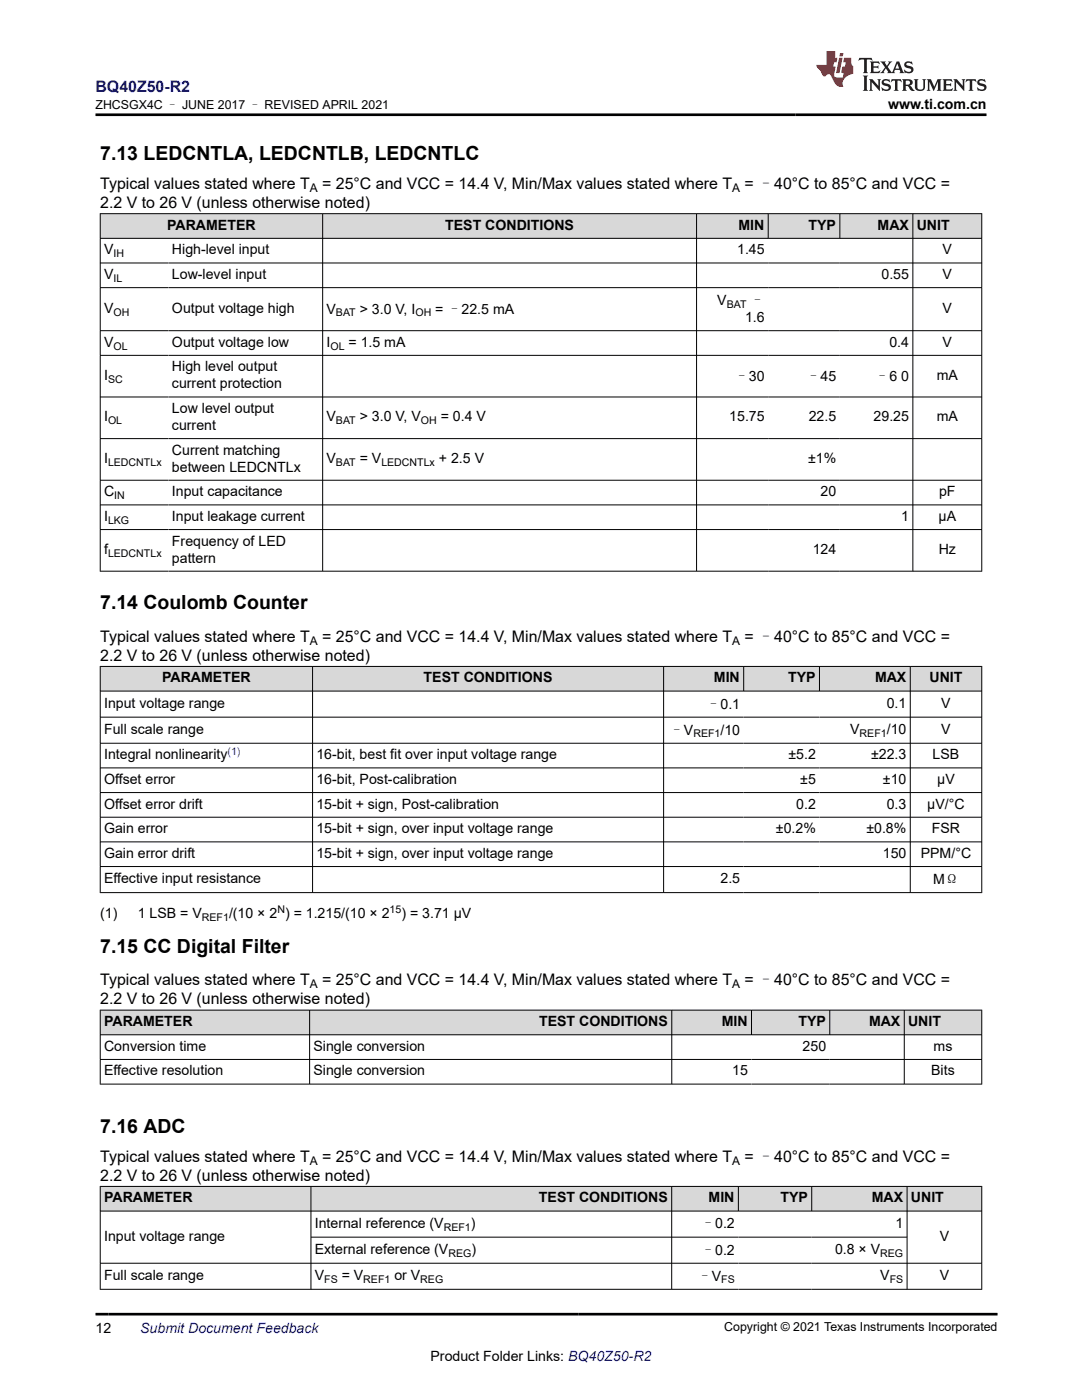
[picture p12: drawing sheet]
<svg xmlns="http://www.w3.org/2000/svg" width="216mm" height="279mm" viewBox="0 0 216 279" stroke-linecap="round" stroke-linejoin="round" font-family="sans-serif">
<defs><g id="words">
<g font-size="3.9">
<text x="20" y="31.9">7.13 LEDCNTLA, LEDCNTLB, LEDCNTLC</text>
<text x="20" y="121.6">7.14 Coulomb Counter</text>
<text x="20" y="190.2">7.15 CC Digital Filter</text>
<text x="20" y="226">7.16 ADC</text>
</g>
<text font-size="3.2" fill="#00f" x="19.1" y="18.3">BQ40Z50-R2</text>
<g font-size="3.2">
<text x="20" y="41.5">2.2 V to 26 V (unless otherwise noted)</text>
<text x="20" y="37.7">Typical values stated where T</text>
<text x="64.3" y="37.7">= 25°C and VCC = 14.4 V, Min/Max values stated where T</text>
<text x="148.6" y="37.7">= –40°C to 85°C and VCC =</text>
<text x="20" y="128">Typical values stated where T</text>
<text x="20" y="131.9">2.2 V to 26 V (unless otherwise noted)</text>
<text x="64.3" y="128">= 25°C and VCC = 14.4 V, Min/Max values stated where T</text>
<text x="148.6" y="128">= –40°C to 85°C and VCC =</text>
<text x="20" y="196.6">Typical values stated where T</text>
<text x="64.3" y="196.6">= 25°C and VCC = 14.4 V, Min/Max values stated where T</text>
<text x="148.6" y="196.6">= –40°C to 85°C and VCC =</text>
<text x="20" y="200.4">2.2 V to 26 V (unless otherwise noted)</text>
<text x="20" y="231.8">Typical values stated where T</text>
<text x="64.3" y="231.8">= 25°C and VCC = 14.4 V, Min/Max values stated where T</text>
<text x="148.6" y="231.8">= –40°C to 85°C and VCC =</text>
<text x="20" y="235.6">2.2 V to 26 V (unless otherwise noted)</text>
</g>
<g font-size="2.8">
<text x="177.2" y="21.7">www.ti.com.cn</text>
<text x="33.4" y="45.8">PARAMETER</text>
<text x="88.8" y="45.8">TEST CONDITIONS</text>
<text x="147.3" y="45.8">MIN</text>
<text x="161.3" y="45.8">TYP</text>
<text x="175.1" y="45.8">MAX</text>
<text x="182.9" y="45.8">UNIT</text>
<text x="20.8" y="50.8">V</text>
<text x="34.3" y="50.8">High-level input</text>
<text x="147.1" y="50.8">1.45</text>
<text x="188.1" y="50.8">V</text>
<text x="20.8" y="55.7">V</text>
<text x="34.3" y="55.7">Low-level input</text>
<text x="175.9" y="55.7">0.55</text>
<text x="188.1" y="55.7">V</text>
<text x="20.8" y="62.4">V</text>
<text x="34.3" y="62.4">Output voltage high</text>
<text x="65.2" y="62.6">V</text>
<text x="71.8" y="62.6">&gt; 3.0 V, I</text>
<text x="86.9" y="62.6">= –22.5 mA</text>
<text x="143.1" y="60.9">V</text>
<text x="148.7" y="64.3">1.6</text>
<text x="149.8" y="60.9">–</text>
<text x="188.1" y="62.4">V</text>
<text x="20.8" y="69.2">V</text>
<text x="34.3" y="69.2">Output voltage low</text>
<text x="65.2" y="69.2">I</text>
<text x="69.5" y="69.2">= 1.5 mA</text>
<text x="177.5" y="69.2">0.4</text>
<text x="188.1" y="69.2">V</text>
<text x="20.8" y="75.8">I</text>
<text x="34.3" y="74.1">High level output</text>
<text x="34.3" y="77.5">current protection</text>
<text x="146.6" y="75.9">–30</text>
<text x="160.9" y="75.9">–45</text>
<text x="174.6" y="75.9">–6 0</text>
<text x="186.9" y="75.8">mA</text>
<text x="34.3" y="82.4">Low level output</text>
<text x="20.8" y="84.1">I</text>
<text x="34.3" y="85.8">current</text>
<text x="65.2" y="84.1">V</text>
<text x="71.8" y="84.1">&gt; 3.0 V, V</text>
<text x="87.9" y="84.1">= 0.4 V</text>
<text x="145.5" y="84.1">15.75</text>
<text x="161.4" y="84.1">22.5</text>
<text x="174.3" y="84.1">29.25</text>
<text x="186.9" y="84.1">mA</text>
<text x="20.8" y="92.4">I</text>
<text x="34.3" y="90.7">Current matching</text>
<text x="34.3" y="94.1">between LEDCNTLx</text>
<text x="65.2" y="92.4">V</text>
<text x="71.8" y="92.4">= V</text>
<text x="87.6" y="92.4">+ 2.5 V</text>
<text x="161.2" y="92.4">±1%</text>
<text x="20.8" y="99">C</text>
<text x="34.3" y="99">Input capacitance</text>
<text x="163.7" y="99">20</text>
<text x="187.4" y="99">pF</text>
<text x="20.8" y="104">I</text>
<text x="34.3" y="104">Input leakage current</text>
<text x="179.8" y="104">1</text>
<text x="187.3" y="104">µA</text>
<text x="20.8" y="110.6">f</text>
<text x="34.3" y="108.9">Frequency of LED</text>
<text x="34.3" y="112.3">pattern</text>
<text x="162.2" y="110.6">124</text>
<text x="187.3" y="110.6">Hz</text>
<text x="32.4" y="136.2">PARAMETER</text>
<text x="84.5" y="136.2">TEST CONDITIONS</text>
<text x="142.5" y="136.2">MIN</text>
<text x="157.3" y="136.2">TYP</text>
<text x="174.6" y="136.2">MAX</text>
<text x="185.5" y="136.2">UNIT</text>
<text x="20.8" y="141.3">Input voltage range</text>
<text x="140.9" y="141.4">–0.1</text>
<text x="176.9" y="141.3">0.1</text>
<text x="187.8" y="141.3">V</text>
<text x="20.8" y="146.5">Full scale range</text>
<text x="133.6" y="146.6">–V</text>
<text x="143.8" y="146.6">/10</text>
<text x="169.7" y="146.5">V</text>
<text x="176.9" y="146.5">/10</text>
<text x="187.8" y="146.5">V</text>
<text x="20.8" y="151.5">Integral nonlinearity</text>
<text x="63.1" y="151.5">16-bit, best fit over input voltage range</text>
<text x="157.3" y="151.5">±5.2</text>
<text x="173.8" y="151.5">±22.3</text>
<text x="186.1" y="151.5">LSB</text>
<text x="20.8" y="156.4">Offset error</text>
<text x="20.8" y="161.4">Offset error drift</text>
<text x="63.1" y="156.4">16-bit, Post-calibration</text>
<text x="63.1" y="161.4">15-bit + sign, Post-calibration</text>
<text x="158.9" y="161.4">0.2</text>
<text x="159.7" y="156.4">±5</text>
<text x="176.2" y="156.4">±10</text>
<text x="176.9" y="161.4">0.3</text>
<text x="185" y="161.4">µV/°C</text>
<text x="187" y="156.4">µV</text>
<text x="20.8" y="166.3">Gain error</text>
<text x="63.1" y="166.3">15-bit + sign, over input voltage range</text>
<text x="154.8" y="166.3">±0.2%</text>
<text x="172.9" y="166.3">±0.8%</text>
<text x="185.9" y="166.3">FSR</text>
<text x="20.8" y="171.2">Gain error drift</text>
<text x="63.1" y="171.2">15-bit + sign, over input voltage range</text>
<text x="176.2" y="171.2">150</text>
<text x="183.7" y="171.2">PPM/°C</text>
<text x="20.8" y="176.3">Effective input resistance</text>
<text x="143.8" y="176.3">2.5</text>
<text x="186.2" y="176.4">MΩ</text>
<text x="20" y="183.2">(1)</text>
<text x="27.5" y="183.2">1 LSB = V</text>
<text x="45.7" y="183.2">/(10 × 2 ) = 1.215/(10 × 2</text>
<text x="80.1" y="183.2">) = 3.71 µV</text>
<text x="20.8" y="204.8">PARAMETER</text>
<text x="20.8" y="209.7">Conversion time</text>
<text x="62.5" y="209.7">Single conversion</text>
<text x="107.6" y="204.8">TEST CONDITIONS</text>
<text x="144" y="204.8">MIN</text>
<text x="159.3" y="204.8">TYP</text>
<text x="160.2" y="209.7">250</text>
<text x="173.4" y="204.8">MAX</text>
<text x="181.2" y="204.8">UNIT</text>
<text x="186.3" y="209.7">ms</text>
<text x="20.8" y="214.6">Effective resolution</text>
<text x="62.5" y="214.6">Single conversion</text>
<text x="146.1" y="214.6">15</text>
<text x="185.8" y="214.6">Bits</text>
<text x="20.8" y="240">PARAMETER</text>
<text x="107.5" y="240">TEST CONDITIONS</text>
<text x="141.4" y="240">MIN</text>
<text x="155.7" y="240">TYP</text>
<text x="174" y="240">MAX</text>
<text x="181.8" y="240">UNIT</text>
<text x="62.8" y="245">Internal reference (V</text>
<text x="94" y="245">)</text>
<text x="139.9" y="245.2">–0.2</text>
<text x="178.7" y="245">1</text>
<text x="20.8" y="247.6">Input voltage range</text>
<text x="62.8" y="250.2">External reference (V</text>
<text x="94.1" y="250.2">)</text>
<text x="139.9" y="250.4">–0.2</text>
<text x="166.6" y="250.2">0.8 × V</text>
<text x="187.5" y="247.6">V</text>
<text x="20.8" y="255.4">Full scale range</text>
<text x="62.8" y="255.4">V</text>
<text x="68.2" y="255.4">= V</text>
<text x="78.7" y="255.4">or V</text>
<text x="139.2" y="255.6">–V</text>
<text x="175.6" y="255.4">V</text>
<text x="187.5" y="255.4">V</text>
<text x="19.1" y="266">12</text>
<text x="85.9" y="271.7">Product Folder Links: BQ40Z50-R2</text>
</g>
<text font-size="2.8" fill="#00f" x="28" y="266">Submit Document Feedback</text>
<g font-size="2.5">
<text x="19.1" y="21.8">ZHCSGX4C – JUNE 2017 – REVISED APRIL 2021</text>
<text x="144.5" y="265.7">Copyright © 2021 Texas Instruments Incorporated</text>
</g>
<g font-size="2.4">
<text x="61.8" y="38.3">A</text>
<text x="146.1" y="38.3">A</text>
<text x="61.8" y="128.7">A</text>
<text x="146.1" y="128.7">A</text>
<text x="61.8" y="197.3">A</text>
<text x="146.1" y="197.3">A</text>
<text x="61.8" y="232.5">A</text>
<text x="146.1" y="232.5">A</text>
</g>
<g font-size="2.1">
<text x="22.6" y="51.3">IH</text>
<text x="22.6" y="56.2">IL</text>
<text x="22.6" y="63">OH</text>
<text x="67" y="63.1">BAT</text>
<text x="82.9" y="63.1">OH</text>
<text x="145" y="61.4">BAT</text>
<text x="22.6" y="69.8">OL</text>
<text x="65.9" y="69.8">OL</text>
<text x="21.6" y="76.4">SC</text>
<text x="21.6" y="84.7">OL</text>
<text x="67" y="84.7">BAT</text>
<text x="84" y="84.7">OH</text>
<text x="21.6" y="93">LEDCNTLx</text>
<text x="67" y="93">BAT</text>
<text x="76.1" y="93">LEDCNTLx</text>
<text x="22.8" y="99.6">IN</text>
<text x="21.6" y="104.5">LKG</text>
<text x="21.6" y="111.1">LEDCNTLx</text>
<text x="138.4" y="147.2">REF1</text>
<text x="171.5" y="147">REF1</text>
<text x="40.3" y="183.8">REF1</text>
<text x="55.3" y="182.3">N</text>
<text x="77.7" y="182.3">15</text>
<text x="88.5" y="245.6">REF1</text>
<text x="89.5" y="250.8">REG</text>
<text x="175.6" y="250.8">REG</text>
<text x="64.7" y="256">FS</text>
<text x="72.5" y="256">REF1</text>
<text x="83.9" y="256">REG</text>
<text x="143.9" y="256.1">FS</text>
<text x="177.5" y="256">FS</text>
</g>
<text font-size="2.1" fill="#00f" x="45.4" y="150.6">(1)</text>
</g></defs>
<g fill="#d8d8d8">
<path d="M20 42.6h175.9v5h-175.9z" fill-rule="evenodd"/>
<path d="M20.1 42.7h44.2v4.8h-44.2z" fill-rule="evenodd"/>
<path d="M64.4 42.7h74.5v4.8h-74.5z" fill-rule="evenodd"/>
<path d="M139.1 42.7h14.1v4.8h-14.1z" fill-rule="evenodd"/>
<path d="M153.3 42.7h14.2v4.8h-14.2z" fill-rule="evenodd"/>
<path d="M167.6 42.7h14.5v4.8h-14.5z" fill-rule="evenodd"/>
<path d="M182.2 42.7h13.6v4.8h-13.6z" fill-rule="evenodd"/>
</g>
<g fill="none" stroke="#000" stroke-width=".2">
<path d="M19.9 42.6h176.1M19.9 47.6h176.1M19.9 52.5h176.1M19.9 57.4h176.1M20 42.6v71.5M64.4 42.6v71.5M139 42.6v71.5M153.3 42.6v5M167.6 42.6v5M182.1 42.6v71.5M195.9 42.6v71.5M19.9 66h176.1"/>
<path d="M19.9 70.9h176.1M19.9 79.2h176.1M19.9 87.5h176.1M19.9 95.8h176.1M19.9 100.8h176.1M19.9 105.7h176.1M19.9 114h176.1"/>
</g>
<g fill="#d8d8d8">
<path d="M20 133h175.9v4.9h-175.9z" fill-rule="evenodd"/>
<path d="M20.1 133.1h42.2v4.8h-42.2z" fill-rule="evenodd"/>
<path d="M62.4 133.1h70v4.8h-70z" fill-rule="evenodd"/>
<path d="M132.5 133.1h15.8v4.8h-15.8z" fill-rule="evenodd"/>
<path d="M148.5 133.1h15v4.8h-15z" fill-rule="evenodd"/>
<path d="M163.6 133.1h18v4.8h-18z" fill-rule="evenodd"/>
<path d="M181.7 133.1h14.1v4.8h-14.1z" fill-rule="evenodd"/>
</g>
<g fill="none" stroke="#000" stroke-width=".2">
<path d="M19.9 133h176.1M19.9 137.9h176.1M20 132.9v45.3M62.4 132.9v45.3M132.4 132.9v45.3M148.4 132.9v5.1M163.5 132.9v5.1M181.6 132.9v45.3M195.9 132.9v45.3M19.9 143.1h176.1M19.9 148.3h176.1M19.9 153.3h176.1"/>
<path d="M19.9 158.2h176.1M19.9 163.1h176.1M19.9 168h176.1M19.9 172.9h176.1M19.9 178.1h176.1"/>
</g>
<g fill="#d8d8d8">
<path d="M20 201.6h175.9v4.9h-175.9z" fill-rule="evenodd"/>
<path d="M20.1 201.7h41.6v4.8h-41.6z" fill-rule="evenodd"/>
<path d="M61.8 201.7h72.2v4.8h-72.2z" fill-rule="evenodd"/>
<path d="M134.1 201.7h15.8v4.8h-15.8z" fill-rule="evenodd"/>
<path d="M150 201.7h15.5v4.8h-15.5z" fill-rule="evenodd"/>
<path d="M165.6 201.7h14.8v4.8h-14.8z" fill-rule="evenodd"/>
<path d="M180.5 201.7h15.3v4.8h-15.3z" fill-rule="evenodd"/>
</g>
<path d="M19.9 201.6h176.1M19.9 206.5h176.1M19.9 211.4h176.1M19.9 216.4h176.1M20 201.5v14.9M61.8 201.5v14.9M134 201.5v14.9M150 201.5v5.1M165.6 201.5v5.1M180.4 201.5v14.9M195.9 201.5v14.9" fill="none" stroke="#000" stroke-width=".2"/>
<g fill="#d8d8d8">
<path d="M20 236.8h175.9v4.9h-175.9z" fill-rule="evenodd"/>
<path d="M20.1 236.8h41.9v4.8h-41.9z" fill-rule="evenodd"/>
<path d="M62.1 236.8h71.9v4.8h-71.9z" fill-rule="evenodd"/>
<path d="M134.1 236.8h13.2v4.8h-13.2z" fill-rule="evenodd"/>
<path d="M147.4 236.8h14.5v4.8h-14.5z" fill-rule="evenodd"/>
<path d="M162 236.8h18.9v4.8h-18.9z" fill-rule="evenodd"/>
<path d="M181.1 236.8h14.7v4.8h-14.7z" fill-rule="evenodd"/>
</g>
<path d="M19.9 236.8h176.1M20 236.7v20.7M62 236.7v20.7M134 236.7v20.7M147.3 236.7v5.1M162 236.7v5.1M181 236.7v20.7M195.9 236.7v20.7M19.9 241.7h176.1M19.9 252.1h176.1M19.9 257.3h176.1M62 246.9h119.1" fill="none" stroke="#000" stroke-width=".2"/>
<path d="M171.5 11.6l-.2 .5 .5-.2h.6v.1v2.2l-.2 .4h1l-.2-.4v-2.2v-.1h.5l.6 .2-.2-.5zM173.6 12.3l.2 .4v1.5l-.2 .4h1.9l.1-.6a1.08 1.08 0 0 1-1.3 .2v-.7h.6l.4 .2v-.7l-.4 .2h-.6v-.5l.2-.2a1 1 0 0 1 1 .3l-.1-.5zM175.7 12.3l.9 1.1-1 1.2h.9l-.2-.2 .5-.8 .4 .8-.2 .2h1.6l-.2-.2 .2-.5h.9l.1 .5-.1 .2h.9l-.2-.3-.8-2h-.5l-.9 2.2-.9-1.1 .9-1.1h-.8l.2 .2-.4 .6-.4-.6 .2-.2zM179 12.7l.4 1h-.7zM180.7 12.4a.65 .65 0 0 0-.2 .7 .65 .65 0 0 0 .6 .5l.6 .1 .1 .3a.79 .79 0 0 1-.7 .4 .79 .79 0 0 1-.7-.5l.1 .7 .2-.1a.93 .93 0 0 0 1.1 .1 .93 .93 0 0 0 .4-1 1.46 1.46 0 0 0-1.2-.6l-.1-.3a1.09 1.09 0 0 1 1.2 .2l-.2-.6-.1 .1-.5-.2zM172.2 15.1l.2 .4v2.2l-.2 .4h1l-.2-.4v-2.2l.2-.4zM173.4 15.8l.2 .4v1.5l-.2 .4h.8l-.3-.4 .1-1.3 1.6 1.8v-2l.2-.4h-.7l.1 .2 .1 1.1-1.2-1.3zM176.2 15.9a.65 .65 0 0 0-.2 .8 .65 .65 0 0 0 .6 .4l.6 .2 .1 .2a.79 .79 0 0 1-.7 .4 .79 .79 0 0 1-.7-.5l.1 .7 .2-.1a.93 .93 0 0 0 1.1 .1 .93 .93 0 0 0 .4-.9 1.46 1.46 0 0 0-1.2-.6l-.1-.4a1.09 1.09 0 0 1 1.2 .2l-.1-.6-.2 .1-.5-.1zM177.9 15.8l-.1 .6a.63 .63 0 0 1 .8-.3v1.6l-.3 .4h1l-.2-.4v-1.6a.66 .66 0 0 1 .8 .3l-.1-.6zM180 15.8l.2 .4v1.5l-.2 .4h1l-.2-.2-.1-.7h.5l.1 .2a.79 .79 0 0 0 1.2 .6l-1-.9a.61 .61 0 0 0 .6-.6 .61 .61 0 0 0-.5-.7zM180.8 16.1h.1a.47 .47 0 0 1 .5 .1 .47 .47 0 0 1 .1 .5l-.1 .1-.7 .1zM182.3 15.8l.2 .2a2.27 2.27 0 0 0 .4 2 1.04 1.04 0 0 0 1.7-.7v-1.3l.2-.2h-.8l.2 .4v1.1a.6 .6 0 0 1-.6 .6 .6 .6 0 0 1-.6-.6v-1.1l.3-.4zM184.9 15.8l.2 .4v1.5l-.2 .4h.8l-.3-.4v-1.4l.9 1.9 .9-1.9v1.4l-.3 .4h1l-.2-.4v-1.5l.2-.4h-.8l-.7 1.5-.6-1.5zM188.1 15.8l.2 .4v1.5l-.2 .4h1.9l.1-.6a1.09 1.09 0 0 1-1.3 .2v-.7h.6l.4 .2v-.6l-.4 .2h-.6v-.6l.2-.1a1.01 1.01 0 0 1 1 .3l-.1-.6zM190.2 15.8l.3 .4v1.5l-.3 .4h.8l-.2-.4v-1.3l1.6 1.8v-2l.2-.4h-.7l.2 .2v1.1l-1.2-1.3zM192.8 15.8l-.1 .6a.63 .63 0 0 1 .8-.3v1.6l-.3 .4h1l-.2-.4v-1.6a.66 .66 0 0 1 .8 .3l-.1-.6zM195.2 15.9a.65 .65 0 0 0-.2 .8 .65 .65 0 0 0 .6 .4l.6 .2 .2 .2a.79 .79 0 0 1-.7 .4 .79 .79 0 0 1-.7-.5l.1 .7 .2-.1a.93 .93 0 0 0 1 .1 .93 .93 0 0 0 .5-.9 1.46 1.46 0 0 0-1.3-.6v-.4a1.09 1.09 0 0 1 1.2 .2l-.2-.6-.2 .1-.5-.1z" fill="#231f20"/>
<path d="M164.9 10.2v2.8h-2l.1 .3 .8 1a.95 .95 0 0 0 1 .9 .59 .59 0 0 1 .5-.4 .59 .59 0 0 1 .5 .4l.4 .7a1.59 1.59 0 0 0 2.1 1.4 1.61 1.61 0 0 1 1-2.3l1-.3-.1-1.5a1.59 1.59 0 0 1-.3-1.7h-1.5l-.2 .9h.6l-.2 .9h-.5l-.2 1v.2l.4 .1-.1 .9h-.7a.73 .73 0 0 1-1-.7l.3-1.5h-.5l.1-.9h.5l.2-.9h-.5v-1.3zM167.4 11.5l-.6 3.1h.7l.6-3.1zM167.6 10.6l-.1 .6h.7l.1-.6z" fill="#ed1c24"/>
<path d="M19.1 22.9h177.8M19.1 262.3h179.9" fill="none" stroke="#000" stroke-width=".53"/>
<use href="#words"/>
</svg>
